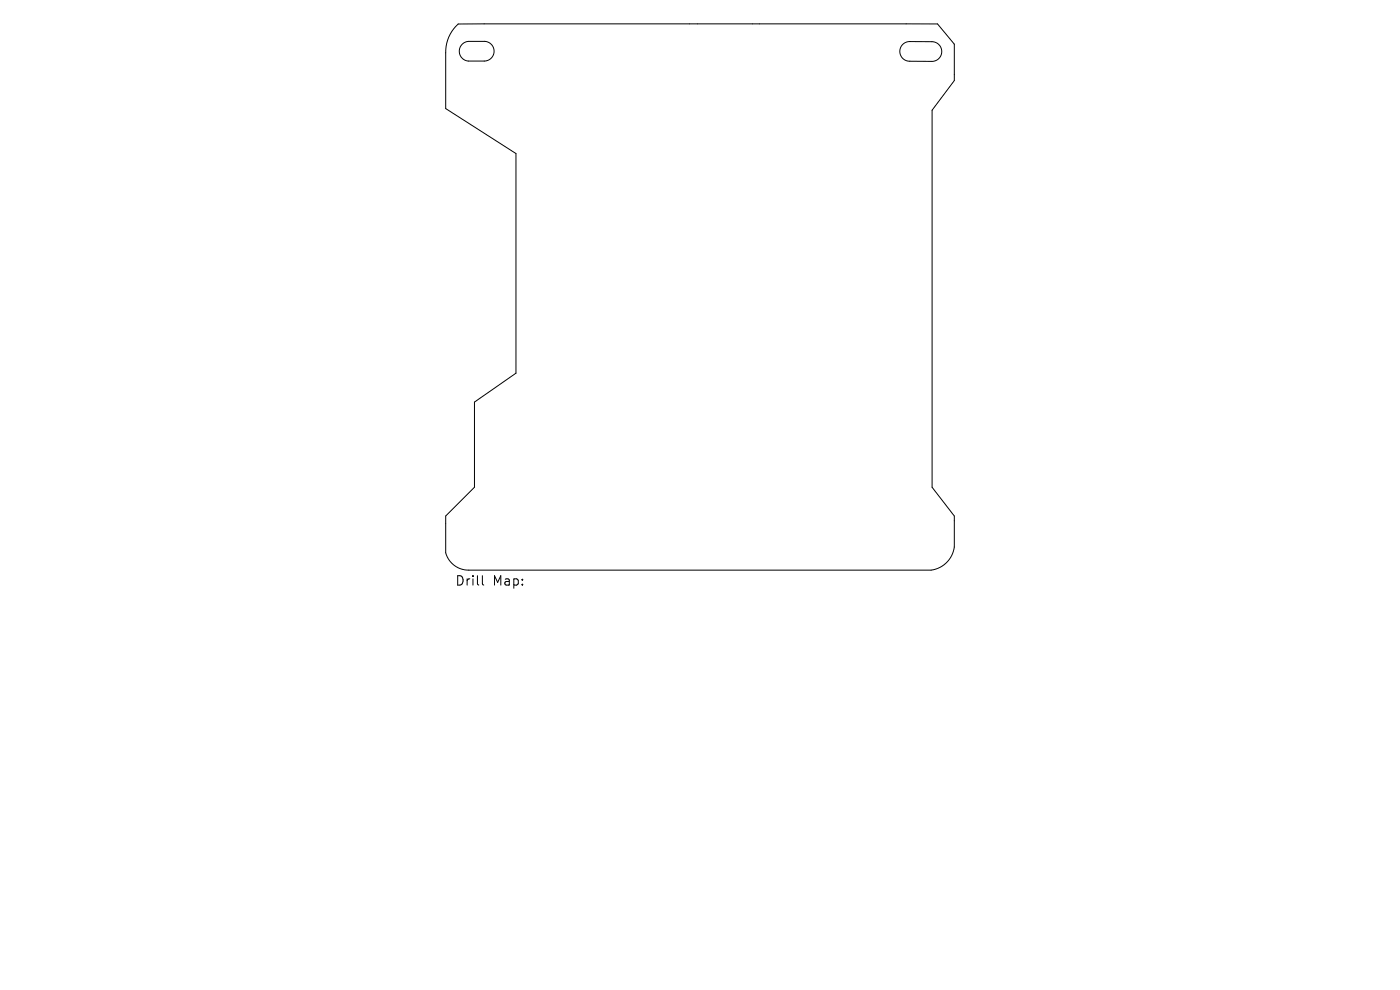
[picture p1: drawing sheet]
<svg xmlns="http://www.w3.org/2000/svg" width="297mm" height="210mm" viewBox="0 0 297 210" stroke-linecap="round" stroke-linejoin="round" font-family="sans-serif">
<defs><g id="words">
<g font-size="2.8">
<text x="96.5" y="124.5">Drill</text>
<text x="104.5" y="124.5">Map:</text>
</g>
</g></defs>
<path d="M96.7 5.6l.5-.5h5.5h96.2l3.6 4.3v7.7l-4.8 6.3v80l4.8 6.1v6.5a5.7 5.7 0 0 1-5 4.9h-98a5 5 0 0 1-4.9-3.6v-7.8l6.1-6.1v-18.1l8.8-6.1v-46.6l-14.9-9.6v-11.8a8 8 0 0 1 2.1-5.6zM98.1 9.3l1.1-.5h3.5a2.09 2.09 0 0 1 2.1 2.1 2.09 2.09 0 0 1-2.1 2.1h-3.4a2.09 2.09 0 0 1-1.8-1.4 2.09 2.09 0 0 1 .6-2.3zM191.5 9.4l.7-.4 .7-.2h4.8a2.09 2.09 0 0 1 2.1 2.1 2.09 2.09 0 0 1-2.1 2.1h-4.7a2.09 2.09 0 0 1-2-1.3 2.09 2.09 0 0 1 .5-2.3zM102.3 122.1v1.7l.3 .3" fill="none" stroke="#000" stroke-width=".21"/>
<use href="#words"/>
</svg>
